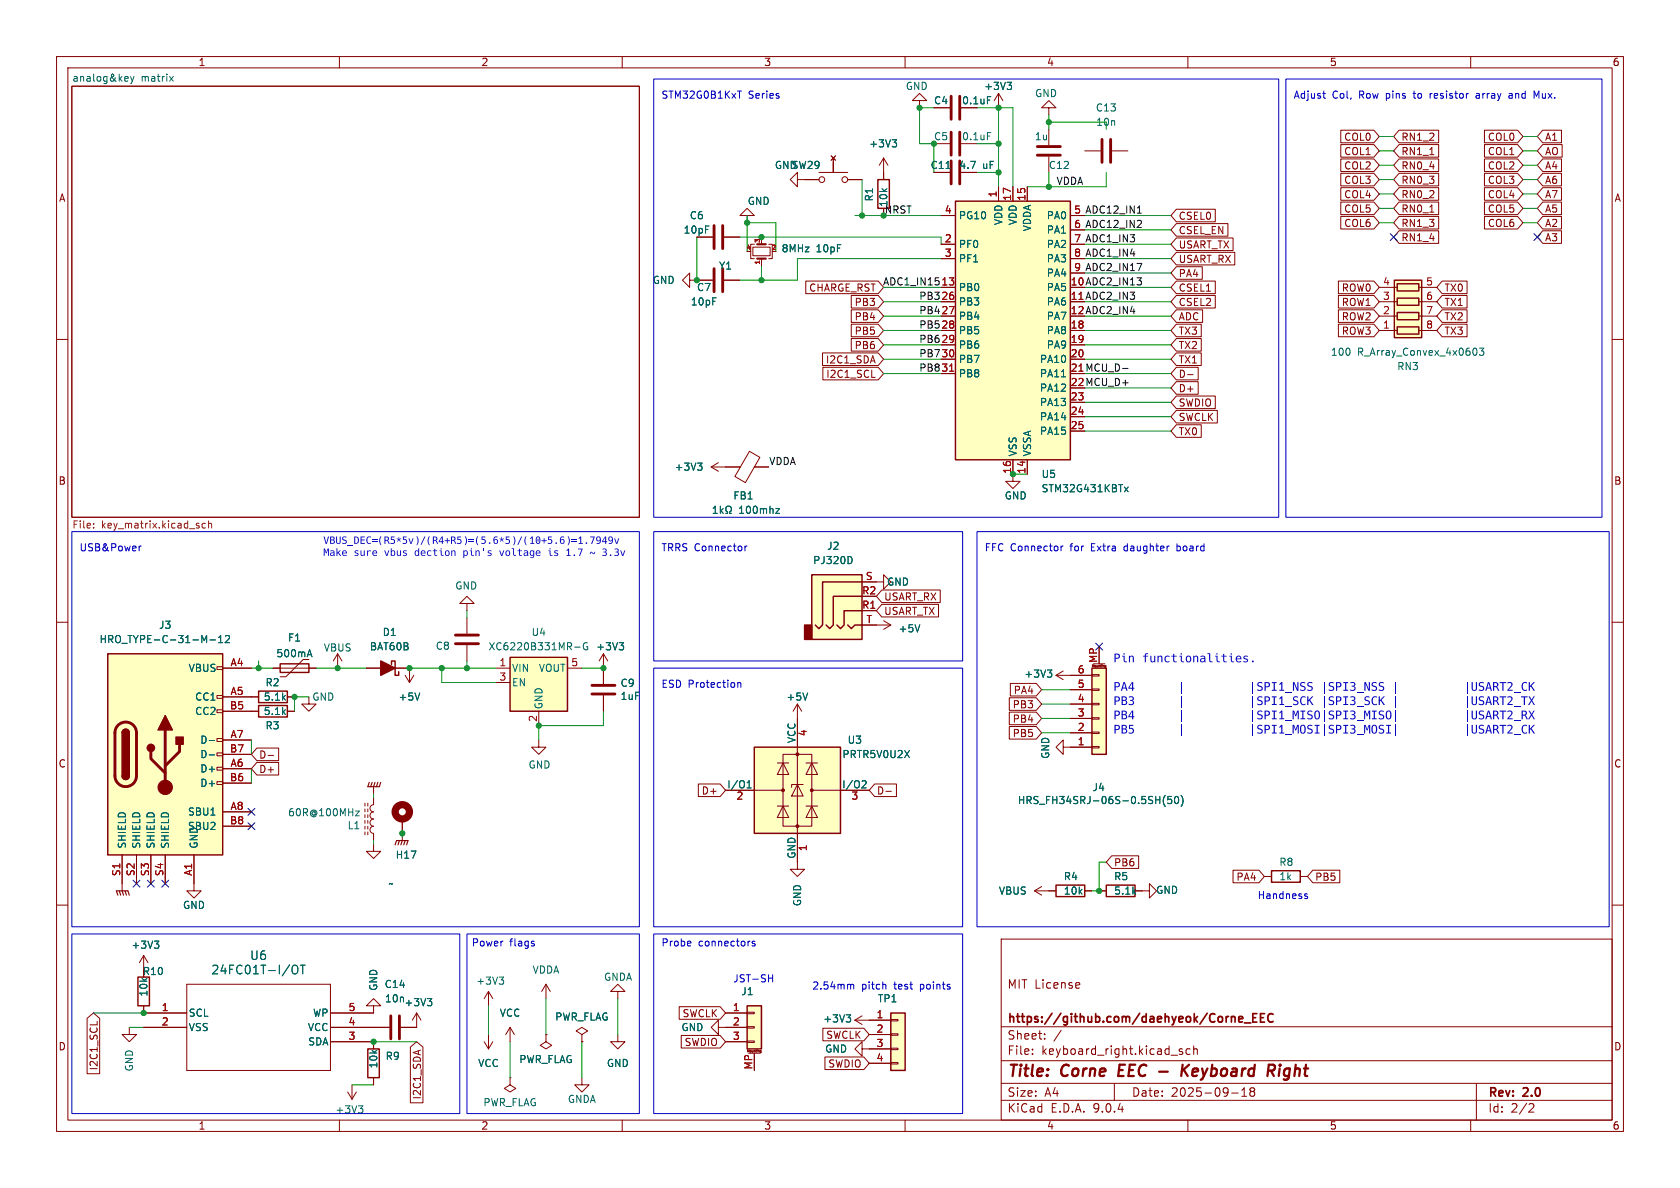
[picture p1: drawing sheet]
<svg xmlns="http://www.w3.org/2000/svg" width="297mm" height="210mm" viewBox="0 0 297 210" stroke-linecap="round" stroke-linejoin="round" font-family="sans-serif">
<defs><g id="words">
<g font-size="2.8" fill="#840000">
<text x="178" y="190.9">Title:</text>
<text x="187.7" y="190.9">Corne</text>
<text x="198.6" y="190.9">EEC</text>
<text x="211.3" y="190.9">Keyboard</text>
<text x="227.3" y="190.9">Right</text>
</g>
<g font-size="2.1" fill="#0000c2">
<text x="196.8" y="117.3">Pin</text>
<text x="201.9" y="117.3">functionalities.</text>
<text x="196.8" y="122.4">PA4</text>
<text x="196.8" y="124.9">PB3</text>
<text x="220.9" y="122.4">|SPI1_NSS</text>
<text x="220.9" y="124.9">|SPI1_SCK</text>
<text x="233.5" y="122.4">|SPI3_NSS</text>
<text x="233.5" y="124.9">|SPI3_SCK</text>
<text x="246.1" y="122.4">|</text>
<text x="246.1" y="124.9">|</text>
<text x="258.7" y="122.4">|USART2_CK</text>
<text x="258.7" y="124.9">|USART2_TX</text>
<text x="196.8" y="127.4">PB4</text>
<text x="196.8" y="129.9">PB5</text>
<text x="220.9" y="127.4">|SPI1_MISO|SPI3_MISO|</text>
<text x="220.9" y="129.9">|SPI1_MOSI|SPI3_MOSI|</text>
<text x="258.7" y="127.4">|USART2_RX</text>
<text x="258.7" y="129.9">|USART2_CK</text>
</g>
<g font-size="2.1" fill="#006464">
<text x="37.3" y="172.4">24FC01T-I/OT</text>
<text x="44.1" y="169.9">U6</text>
</g>
<g font-size="2.1" fill="#840000">
<text x="178" y="175">MIT License</text>
<text x="178" y="184">Sheet:</text>
<text x="178" y="181.2">https://github.com/daehyeok/Corne_EEC</text>
<text x="178" y="186.7">File:</text>
<text x="184.1" y="186.7">keyboard_right.kicad_sch</text>
<text x="178" y="196.9">KiCad</text>
<text x="178" y="194.1">Size:</text>
<text x="184.7" y="194.1">A4</text>
<text x="185.7" y="196.9">E.D.A.</text>
<text x="193.3" y="196.9">9.0.4</text>
<text x="200" y="194.1">Date:</text>
<text x="207" y="194.1">2025-09-18</text>
<text x="263" y="194.3">Rev:</text>
<text x="263" y="196.9">Id:</text>
<text x="267.1" y="196.9">2/2</text>
<text x="269.4" y="194.3">2.0</text>
</g>
<g font-size="1.8" fill="#840000">
<text x="35" y="11.9">1</text>
<text x="85" y="11.9">2</text>
<text x="135" y="11.9">3</text>
<text x="185" y="11.9">4</text>
<text x="235" y="11.9">5</text>
<text x="285" y="11.9">6</text>
<text x="170" y="18.6">0.1uF</text>
<text x="237.5" y="27.6">COL1</text>
<text x="237.5" y="25.1">COL0</text>
<text x="247.6" y="27.6">RN1_1</text>
<text x="247.6" y="25.1">RN1_2</text>
<text x="262.9" y="27.6">COL1</text>
<text x="262.9" y="25.1">COL0</text>
<text x="273" y="27.6">AO</text>
<text x="273" y="25.1">A1</text>
<text x="10.3" y="35.9">A</text>
<text x="164.4" y="30.1">C11</text>
<text x="237.5" y="30.2">COL2</text>
<text x="237.5" y="32.7">COL3</text>
<text x="237.5" y="35.2">COL4</text>
<text x="247.6" y="30.2">RN0_4</text>
<text x="247.6" y="32.7">RN0_3</text>
<text x="247.6" y="35.2">RN0_2</text>
<text x="262.9" y="32.7">COL3</text>
<text x="262.9" y="30.2">COL2</text>
<text x="262.9" y="35.2">COL4</text>
<text x="273" y="30.2">A4</text>
<text x="273" y="35.2">A7</text>
<text x="273" y="32.7">A6</text>
<text x="285.3" y="35.9">A</text>
<text x="156.3" y="37.8">NRST</text>
<text x="208.3" y="41.6">CSEL_EN</text>
<text x="208.3" y="39.1">CSEL0</text>
<text x="237.5" y="40.3">COL6</text>
<text x="237.5" y="37.8">COL5</text>
<text x="247.6" y="40.3">RN1_3</text>
<text x="247.6" y="37.8">RN0_1</text>
<text x="262.9" y="40.3">COL6</text>
<text x="262.9" y="37.8">COL5</text>
<text x="273" y="37.8">A5</text>
<text x="273" y="40.3">A2</text>
<text x="208.3" y="46.7">USART_RX</text>
<text x="208.3" y="44.1">USART_TX</text>
<text x="247.6" y="42.9">RN1_4</text>
<text x="273" y="42.9">A3</text>
<text x="142.9" y="51.8">CHARGE_RST</text>
<text x="189.2" y="50.5">10 ADC2_IN13</text>
<text x="208.3" y="49.2">PA4</text>
<text x="208.3" y="51.8">CSEL1</text>
<text x="237.1" y="51.8">ROW0</text>
<text x="255.3" y="51.8">TX0</text>
<text x="151" y="56.8">PB4</text>
<text x="151" y="59.4">PB5</text>
<text x="151" y="54.3">PB3</text>
<text x="189.2" y="55.6">12 ADC2_IN4</text>
<text x="208.3" y="59.4">TX3</text>
<text x="208.3" y="54.3">CSEL2</text>
<text x="208.3" y="56.8">ADC</text>
<text x="237.1" y="59.4">ROW3</text>
<text x="237.1" y="56.8">ROW2</text>
<text x="237.1" y="54.3">ROW1</text>
<text x="255.3" y="59.4">TX3</text>
<text x="255.3" y="54.3">TX1</text>
<text x="255.3" y="56.8">TX2</text>
<text x="145.9" y="64.5">I2C1_SDA</text>
<text x="151" y="61.9">PB6</text>
<text x="208.3" y="61.9">TX2</text>
<text x="208.3" y="64.5">TX1</text>
<text x="146" y="67">I2C1_SCL</text>
<text x="189.2" y="68.3">22 MCU_D+</text>
<text x="208.3" y="67">D-</text>
<text x="208.3" y="69.5">D+</text>
<text x="208.3" y="77.2">TX0</text>
<text x="208.3" y="72.1">SWDIO</text>
<text x="208.3" y="74.6">SWCLK</text>
<text x="10.3" y="85.9">B</text>
<text x="285.3" y="85.9">B</text>
<text x="156.2" y="106.4">USART_RX</text>
<text x="156.2" y="108.9">USART_TX</text>
<text x="178.9" y="125.4">PB3</text>
<text x="179.1" y="122.9">PA4</text>
<text x="178.9" y="128">PB4</text>
<text x="178.9" y="130.5">PB5</text>
<text x="10.3" y="135.9">C</text>
<text x="45.7" y="134.3">D-</text>
<text x="45.7" y="136.8">D+</text>
<text x="285.3" y="135.9">C</text>
<text x="124" y="140.7">D+</text>
<text x="154.9" y="140.7">D-</text>
<text x="196.8" y="153.4">PB6</text>
<text x="218.5" y="155.9">PA4</text>
<text x="232.4" y="155.9">PB5</text>
<text x="25.2" y="172.6">R10</text>
<text x="10.3" y="185.9">D</text>
<text x="120.6" y="180">SWCLK</text>
<text x="120.9" y="185.1">SWDIO</text>
<text x="146" y="183.8">SWCLK</text>
<text x="285.3" y="185.9">D</text>
<text x="17.5" y="189.3" transform="rotate(-90 17.5 189.3)">I2C1_SCL</text>
<text x="146.3" y="188.9">SWDIO</text>
<text x="74.6" y="194.5" transform="rotate(-90 74.6 194.5)">I2C1_SDA</text>
<text x="35" y="199.9">1</text>
<text x="85" y="199.9">2</text>
<text x="135" y="199.9">3</text>
<text x="185" y="199.9">4</text>
<text x="235" y="199.9">5</text>
<text x="285" y="199.9">6</text>
</g>
<g font-size="1.8" fill="#006464">
<text x="12.7" y="14.5">analog&amp;key</text>
<text x="24.9" y="14.5">matrix</text>
<text x="160" y="16.1">GND</text>
<text x="173.9" y="16.1">+3V3</text>
<text x="182.9" y="17.4">GND</text>
<text x="165" y="18.6">C4</text>
<text x="193.6" y="19.9">C13</text>
<text x="153.6" y="26.3">+3V3</text>
<text x="165" y="25">C5</text>
<text x="170" y="25">0.1uF</text>
<text x="182.8" y="25">1u</text>
<text x="136.9" y="30.1">GND</text>
<text x="139.9" y="30.1">SW29</text>
<text x="154.5" y="35.7" transform="rotate(-90 154.5 35.7)">R1</text>
<text x="169.5" y="30.1">4.7</text>
<text x="173.7" y="30.1">uF</text>
<text x="185.3" y="30.1">C12</text>
<text x="120.8" y="41.5">10pF</text>
<text x="121.8" y="39">C6</text>
<text x="132.1" y="36.4">GND</text>
<text x="157.1" y="36.7" transform="rotate(-90 157.1 36.7)">10k</text>
<text x="169.4" y="39">PG10</text>
<text x="177.4" y="39.9" transform="rotate(-90 177.4 39.9)">VDD</text>
<text x="179.9" y="39.9" transform="rotate(-90 179.9 39.9)">VDD</text>
<text x="182.5" y="41" transform="rotate(-90 182.5 41)">VDDA</text>
<text x="185" y="39">PA0</text>
<text x="185" y="41.5">PA1</text>
<text x="127" y="47.9">Y1</text>
<text x="138.1" y="44.8">8MHz</text>
<text x="144.3" y="44.8">10pF</text>
<text x="169.4" y="44">PF0</text>
<text x="169.4" y="46.6">PF1</text>
<text x="185" y="44">PA2</text>
<text x="185" y="46.6">PA3</text>
<text x="115.3" y="50.4">GND</text>
<text x="123.1" y="51.7">C7</text>
<text x="169.4" y="51.7">PB0</text>
<text x="185" y="49.1">PA4</text>
<text x="185" y="51.7">PA5</text>
<text x="122" y="54.2">10pF</text>
<text x="169.4" y="54.2">PB3</text>
<text x="169.4" y="56.7">PB4</text>
<text x="169.4" y="59.3">PB5</text>
<text x="185" y="54.2">PA6</text>
<text x="185" y="56.7">PA7</text>
<text x="185" y="59.3">PA8</text>
<text x="169.4" y="61.8">PB6</text>
<text x="169.4" y="64.4">PB7</text>
<text x="183.7" y="64.4">PA10</text>
<text x="185" y="61.8">PA9</text>
<text x="235.2" y="63.1">100</text>
<text x="240" y="63.1">R_Array_Convex_4x0603</text>
<text x="246.9" y="65.6">RN3</text>
<text x="169.4" y="66.9">PB8</text>
<text x="183.7" y="66.9">PA11</text>
<text x="183.7" y="69.4">PA12</text>
<text x="183.7" y="72">PA13</text>
<text x="183.7" y="74.5">PA14</text>
<text x="183.7" y="77.1">PA15</text>
<text x="119.2" y="83.4">+3V3</text>
<text x="179.9" y="80.8" transform="rotate(-90 179.9 80.8)">VSS</text>
<text x="182.5" y="80.8" transform="rotate(-90 182.5 80.8)">VSSA</text>
<text x="129.5" y="88.5">FB1</text>
<text x="177.5" y="88.5">GND</text>
<text x="184" y="87.2">STM32G431KBTx</text>
<text x="184" y="84.7">U5</text>
<text x="130.6" y="91">100mhz</text>
<text x="143.7" y="99.9">PJ320D</text>
<text x="146.1" y="97.4">J2</text>
<text x="80.4" y="104.4">GND</text>
<text x="156.7" y="103.7">GND</text>
<text x="17.5" y="113.9">HRO_TYPE-C-31-M-12</text>
<text x="28" y="111.4">J3</text>
<text x="50.8" y="113.6">F1</text>
<text x="67.6" y="112.6">D1</text>
<text x="93.9" y="112.6">U4</text>
<text x="158.8" y="112">+5V</text>
<text x="33.3" y="119">VBUS</text>
<text x="48.8" y="116.4">500mA</text>
<text x="57.1" y="115.4">VBUS</text>
<text x="65.3" y="115.2">BAT60B</text>
<text x="76.9" y="115.1">C8</text>
<text x="86.3" y="115.2">XC6220B331MR-G</text>
<text x="90.4" y="119">VIN</text>
<text x="95.2" y="119">VOUT</text>
<text x="105.3" y="115.2">+3V3</text>
<text x="181" y="120">+3V3</text>
<text x="34.4" y="124.1">CC1</text>
<text x="46.5" y="124.1">5.1k</text>
<text x="46.8" y="121.5">R2</text>
<text x="55.1" y="124.1">GND</text>
<text x="70.4" y="124.1">+5V</text>
<text x="90.4" y="121.5">EN</text>
<text x="96.1" y="125.5" transform="rotate(-90 96.1 125.5)">GND</text>
<text x="109.6" y="121.6">C9</text>
<text x="109.6" y="123.9">1uF</text>
<text x="138.9" y="124.1">+5V</text>
<text x="34.4" y="126.6">CC2</text>
<text x="35.3" y="131.7">D-</text>
<text x="46.5" y="126.6">5.1k</text>
<text x="46.8" y="129.1">R3</text>
<text x="140.7" y="131.5" transform="rotate(-90 140.7 131.5)">VCC</text>
<text x="149.8" y="131.7">U3</text>
<text x="35.3" y="134.2">D-</text>
<text x="35.3" y="136.8">D+</text>
<text x="93.3" y="136.1">GND</text>
<text x="148.8" y="134.2">PRTR5V0U2X</text>
<text x="185.7" y="134.2" transform="rotate(-90 185.7 134.2)">GND</text>
<text x="35.3" y="139.3">D+</text>
<text x="128.5" y="139.4">I/O1</text>
<text x="148.8" y="139.4">I/O2</text>
<text x="179.8" y="142.3">HRS_FH34SRJ-06S-0.5SH(50)</text>
<text x="193" y="140.1">J4</text>
<text x="33.1" y="144.4">SBU1</text>
<text x="33.1" y="146.9">SBU2</text>
<text x="50.8" y="144.5">60R@100MHz</text>
<text x="61.4" y="146.8">L1</text>
<text x="22.5" y="150.1" transform="rotate(-90 22.5 150.1)">SHIELD</text>
<text x="25" y="150.1" transform="rotate(-90 25 150.1)">SHIELD</text>
<text x="27.5" y="150.1" transform="rotate(-90 27.5 150.1)">SHIELD</text>
<text x="30.1" y="150.1" transform="rotate(-90 30.1 150.1)">SHIELD</text>
<text x="35.2" y="150.1" transform="rotate(-90 35.2 150.1)">GND</text>
<text x="69.9" y="152">H17</text>
<text x="140.7" y="151.9" transform="rotate(-90 140.7 151.9)">GND</text>
<text x="188" y="155.8">R4</text>
<text x="196.9" y="155.8">R5</text>
<text x="226.1" y="153.3">R8</text>
<text x="226.1" y="155.8">1k</text>
<text x="32.3" y="160.9">GND</text>
<text x="68.6" y="157.1">~</text>
<text x="141.8" y="160.3" transform="rotate(-90 141.8 160.3)">GND</text>
<text x="176.5" y="158.3">VBUS</text>
<text x="188" y="158.3">10k</text>
<text x="196.9" y="158.3">5.1k</text>
<text x="204.3" y="158.2">GND</text>
<text x="23.1" y="167.9">+3V3</text>
<text x="94.1" y="172.3">VDDA</text>
<text x="106.7" y="173.6">GNDA</text>
<text x="26.3" y="176.3" transform="rotate(-90 26.3 176.3)">10k</text>
<text x="33.3" y="179.9">SCL</text>
<text x="55.2" y="179.9">WP</text>
<text x="66.9" y="175.3" transform="rotate(-90 66.9 175.3)">GND</text>
<text x="67.9" y="174.9">C14</text>
<text x="68" y="177.4">10n</text>
<text x="71.4" y="178.1">+3V3</text>
<text x="84.1" y="174.3">+3V3</text>
<text x="88.3" y="179.9">VCC</text>
<text x="131" y="176.1">J1</text>
<text x="155.1" y="177.4">TP1</text>
<text x="33.3" y="182.5">VSS</text>
<text x="54.3" y="182.5">VCC</text>
<text x="54.4" y="185">SDA</text>
<text x="98.1" y="180.6">PWR_FLAG</text>
<text x="120.4" y="182.5">GND</text>
<text x="145.4" y="180.9">+3V3</text>
<text x="23.7" y="189.5" transform="rotate(-90 23.7 189.5)">GND</text>
<text x="66.9" y="189" transform="rotate(-90 66.9 189)">10k</text>
<text x="68.1" y="187.6">R9</text>
<text x="84.4" y="188.8">VCC</text>
<text x="91.7" y="188.1">PWR_FLAG</text>
<text x="107.2" y="188.8">GND</text>
<text x="145.8" y="186.3">GND</text>
<text x="59.2" y="197">+3V3</text>
<text x="85.4" y="195.8">PWR_FLAG</text>
<text x="100.3" y="195.2">GNDA</text>
</g>
<g font-size="1.8" fill="#0000c2">
<text x="116.8" y="17.5">STM32G0B1KxT</text>
<text x="132.3" y="17.5">Series</text>
<text x="228.6" y="17.5">Adjust</text>
<text x="235.5" y="17.5">Col,</text>
<text x="240.4" y="17.5">Row</text>
<text x="245.3" y="17.5">pins</text>
<text x="250.4" y="17.5">to</text>
<text x="253.4" y="17.5">resistor</text>
<text x="261.8" y="17.5">array</text>
<text x="267.8" y="17.5">and</text>
<text x="272.4" y="17.5">Mux.</text>
<text x="14" y="97.5">USB&amp;Power</text>
<text x="57.1" y="96.4">VBUS_DEC=(R5*5v)/(R4+R5)=(5.6*5)/(10+5.6)=1.7949v</text>
<text x="57.1" y="98.5">Make sure</text>
<text x="67.8" y="98.5">vbus</text>
<text x="73.2" y="98.5">dection</text>
<text x="81.7" y="98.5">pin's</text>
<text x="88.2" y="98.5">voltage</text>
<text x="96.7" y="98.5">is</text>
<text x="99.9" y="98.5">1.7</text>
<text x="104.2" y="98.5">~ 3.3v</text>
<text x="116.8" y="97.5">TRRS Connector</text>
<text x="174" y="97.5">FFC Connector</text>
<text x="189.3" y="97.5">for</text>
<text x="193.2" y="97.5">Extra</text>
<text x="199.2" y="97.5">daughter</text>
<text x="208.7" y="97.5">board</text>
<text x="116.8" y="121.7">ESD Protection</text>
<text x="222.2" y="159">Handness</text>
<text x="83.3" y="167.4">Power</text>
<text x="90.1" y="167.4">flags</text>
<text x="116.8" y="167.4">Probe</text>
<text x="123.5" y="167.4">connectors</text>
<text x="129.5" y="173.7">JST-SH</text>
<text x="143.5" y="175">2.54mm</text>
<text x="152.3" y="175">pitch</text>
<text x="158.2" y="175">test</text>
<text x="162.9" y="175">points</text>
</g>
<text font-size="1.8" fill="#009600" x="193.7" y="22.5">10n</text>
<g font-size="1.8" fill="#a90000">
<text x="176.3" y="35" transform="rotate(-90 176.3 35)">1</text>
<text x="178.8" y="35.6" transform="rotate(-90 178.8 35.6)">17</text>
<text x="181.4" y="35.6" transform="rotate(-90 181.4 35.6)">15</text>
<text x="166.9" y="37.8">4</text>
<text x="189.8" y="37.8">5</text>
<text x="189.8" y="40.4">6</text>
<text x="166.9" y="42.9">2</text>
<text x="166.9" y="45.5">3</text>
<text x="189.8" y="42.9">7</text>
<text x="189.8" y="45.5">8</text>
<text x="166.3" y="50.5">13</text>
<text x="166.3" y="53.1">26</text>
<text x="189.2" y="53.1">11 ADC2_IN3</text>
<text x="189.2" y="50.5">10</text>
<text x="189.2" y="53.1">11</text>
<text x="189.8" y="48">9</text>
<text x="244.4" y="53.1">3</text>
<text x="244.4" y="50.5">4</text>
<text x="252" y="53.1">6</text>
<text x="252" y="50.5">5</text>
<text x="166.3" y="55.6">27</text>
<text x="166.3" y="58.2">28</text>
<text x="189.2" y="58.2">18</text>
<text x="189.2" y="55.6">12</text>
<text x="244.4" y="58.2">1</text>
<text x="244.4" y="55.6">2</text>
<text x="252" y="58.2">8</text>
<text x="252" y="55.6">7</text>
<text x="166.3" y="60.7">29</text>
<text x="166.3" y="63.2">30</text>
<text x="166.3" y="65.8">31</text>
<text x="189.2" y="60.7">19</text>
<text x="189.2" y="63.2">20</text>
<text x="189.2" y="65.8">21 MCU_D-</text>
<text x="189.2" y="65.8">21</text>
<text x="189.2" y="70.9">23</text>
<text x="189.2" y="68.3">22</text>
<text x="189.2" y="73.4">24</text>
<text x="189.2" y="75.9">25</text>
<text x="178.8" y="83.9" transform="rotate(-90 178.8 83.9)">16</text>
<text x="181.4" y="83.9" transform="rotate(-90 181.4 83.9)">14</text>
<text x="152.3" y="105.2">R2</text>
<text x="152.3" y="107.7">R1</text>
<text x="153" y="102.6">S</text>
<text x="153.1" y="110.2">T</text>
<text x="40.7" y="117.9">A4</text>
<text x="88.2" y="117.9">1</text>
<text x="100.9" y="117.9">5</text>
<text x="190.4" y="119.1">6</text>
<text x="194.1" y="117.3" transform="rotate(-90 194.1 117.3)">MP</text>
<text x="40.6" y="125.5">B5</text>
<text x="40.7" y="122.9">A5</text>
<text x="88.2" y="120.4">3</text>
<text x="190.4" y="124.2">4</text>
<text x="190.4" y="121.7">5</text>
<text x="40.7" y="130.6">A7</text>
<text x="95" y="127.7" transform="rotate(-90 95 127.7)">2</text>
<text x="143" y="130.2" transform="rotate(-90 143 130.2)">4</text>
<text x="190.4" y="131.8">1</text>
<text x="190.4" y="129.3">2</text>
<text x="190.4" y="126.7">3</text>
<text x="40.6" y="133.1">B7</text>
<text x="40.7" y="135.6">A6</text>
<text x="40.6" y="138.2">B6</text>
<text x="40.7" y="143.3">A8</text>
<text x="130.1" y="141.7">2</text>
<text x="150.4" y="141.7">3</text>
<text x="40.6" y="145.8">B8</text>
<text x="21.3" y="155" transform="rotate(-90 21.3 155)">S1</text>
<text x="23.9" y="155" transform="rotate(-90 23.9 155)">S2</text>
<text x="26.4" y="155" transform="rotate(-90 26.4 155)">S3</text>
<text x="29" y="155" transform="rotate(-90 29 155)">S4</text>
<text x="34" y="154.9" transform="rotate(-90 34 154.9)">A1</text>
<text x="143" y="150.6" transform="rotate(-90 143 150.6)">1</text>
<text x="28.5" y="178.8">1</text>
<text x="61.5" y="178.8">5</text>
<text x="129.5" y="178.8">1</text>
<text x="28.5" y="181.4">2</text>
<text x="61.5" y="181.4">4</text>
<text x="61.5" y="183.9">3</text>
<text x="129.5" y="181.4">2</text>
<text x="129.5" y="183.9">3</text>
<text x="154.9" y="180.1">1</text>
<text x="154.9" y="182.6">2</text>
<text x="154.9" y="185.2">3</text>
<text x="133.1" y="189.2" transform="rotate(-90 133.1 189.2)">MP</text>
<text x="154.9" y="187.7">4</text>
</g>
<g font-size="1.8" fill="#0f0f0f">
<text x="186.7" y="32.8">VDDA</text>
<text x="189.8" y="37.8">5 ADC12_IN1</text>
<text x="189.8" y="40.4">6 ADC12_IN2</text>
<text x="189.8" y="42.9">7 ADC1_IN3</text>
<text x="189.8" y="45.5">8 ADC1_IN4</text>
<text x="156" y="50.5">ADC1_IN15</text>
<text x="162.4" y="53.1">PB3</text>
<text x="189.8" y="48">9 ADC2_IN17</text>
<text x="162.4" y="58.2">PB5</text>
<text x="162.4" y="55.6">PB4</text>
<text x="162.4" y="65.8">PB8</text>
<text x="162.4" y="60.7">PB6</text>
<text x="162.4" y="63.2">PB7</text>
<text x="135.9" y="82.3">VDDA</text>
</g>
<g font-size="1.8" fill="#725600">
<text x="12.7" y="93.8">File:</text>
<text x="17.9" y="93.8">key_matrix.kicad_sch</text>
</g>
<g font-size="1.1" fill="#a90000">
<text x="131.9" y="44.2">4</text>
<text x="134.4" y="46.9" transform="rotate(-90 134.4 46.9)">1</text>
<text x="134.4" y="43.1" transform="rotate(-90 134.4 43.1)">3</text>
<text x="136.3" y="44.2">2</text>
</g>
<g font-size=".5" fill="#840000">
<text x="192.8" y="118.1">Mounting</text>
<text x="131.9" y="186.2">Mounting</text>
</g>
</g></defs>
<g fill="none" stroke="#840000" stroke-width=".18">
<path d="M10 10h277v190h-277zM12 12h273v186h-273zM12.7 15.2h100.3v76.2h-100.3zM60 10v2M110 10v2M160 10v2M210 10v2M260 10v2M133.1 43.7h3v1.5h-3zM133.3 43.2h-.6v2.5h.6M134.6 41.9v1.3M134.6 45.7v1.3"/>
<path d="M135.9 43.2h.6v2.5h-.6M10 60h2M285 60h2M10 110h2M285 110h2M21.6 156.2v1.3M34.3 156.2v1.3h1.3l-1.3 1.3-1.3-1.3h1.3M64.5 142v.5M64.5 143v.5M64.5 144v.5M64.5 145v.5M64.5 146.1v.5"/>
<path d="M64.5 147.1v.5M65 142v.5M65 143v.5M65 144v.5M65 145v.5M65 146.1v.5M65 147.1v.5M66 142.2a.64 .64 0 0 0-.6 .7 .64 .64 0 0 0 .6 .6 .64 .64 0 0 0-.6 .7 .64 .64 0 0 0 .6 .6 .64 .64 0 0 0-.6 .6 .64 .64 0 0 0 .6 .7 .63 .63 0 0 0-.6 .6 .63 .63 0 0 0 .6 .6v1.3M66 141v1.2M71.1 144.8v3.8M10 160h2M25.4 168.9v2.6"/>
<path d="M25.4 177.8v1.3h7.6M25.4 168.9l-.8 1.3M25.4 168.9l.8 1.3M33 174h25.4v15.2h-25.4zM66 177.8h-1.2l1.2-1.3 1.3 1.3h-1.3v1.3h-7.6M73.7 179.1v2.5h-2.8M73.7 179.1l-.8 1.2M73.7 179.1l.7 1.2M177 166h108v32h-108zM190.7 173.7l.2 .4-.7 .1M190.8 174.6l-.1 .1M285 160h2"/>
<path d="M22.9 181.6v1.3h-1.3l1.3 1.3 1.2-1.3h-1.2M25.4 181.6h7.6M58.4 184.2h7.6v1.2M58.4 181.6h10.4M60 198v2M61.5 193l.7 1.3M62.2 191.8v2.5M63 193l-.8 1.3M66 190.5v1.3M110 198v2M160 198v2M177 194.5h108"/>
<path d="M177 191.5h108M177 187.5h108M177 181.5h108M182.5 186.3v.1M182.5 185.5v.1M184.7 183.6v.1M184.7 182.8v.1M187.6 182.1l-1.3 2M197 191.5v3M209 185.5l-.3-.1-.2 .2v.2l.5 .2v.3h-.5M210 198v2M210.4 185.5l-.4-.1-.3 .3v.4l.1 .2h.6"/>
<path d="M211 185.5l.2-.1 .4 .1 .1 .9M211 184.9v1.5M217.7 193.2h1.2M219.5 193.8h.9M219.5 192.7l.5-.4v1.5M221 192.4v.3l.2 .2M221.2 192.9l-.2 .3v.5l.2 .1 .5-.1 .1-.2-.1-.4-.2-.2M221.2 192.9h.3M221.7 192.4l.1 .3-.3 .2M260 198v2M261 191.5v6.5M270.5 195.1l.5 .1 .2 .3-1 1.1h1"/>
</g>
<path d="M197.9 188.2l-.2 2h.9M204.9 189.4h1.5M209.1 188.2l-.3 2M209.3 189.1l.7 1.1M210.2 188.2l-1.3 1.2M225.3 188.4l.1 .5M226.2 188.9l-.1 1.3M226.3 188.2v.2M226.3 188.2l-.1 .1 .1 .1M226.3 188.2l.1 .1-.1 .1" fill="none" stroke="#840000" stroke-width=".4"/>
<path d="M219.1 179.8l.4-.1 .2 .3-.7 .2M221.5 179.9h.5M222.2 179.2h-.7v1.5h.7M222.8 179.9h.5M223.6 179.2h-.8v1.5h.8M225.1 179.3a.6 .6 0 0 0-.8 0 .6 .6 0 0 0-.2 .7 .56 .56 0 0 0 .3 .6 .56 .56 0 0 0 .7-.1M219.1 180.6h.5M220 180.8h1.1" fill="none" stroke="#840000" stroke-width=".3"/>
<g fill="none" stroke="#006464" stroke-width=".18">
<path d="M22.5 13.5l.2 .3-.6 .1M22.6 14.3l-.1 .1M23.1 13.5l.3 .9M23.4 14.4l-.3 .4M23.7 13.5l-.3 .9M30 13.5l.6 .9M30.6 13.5l-.6 .9M62.8 143.4h.7l-.7 .8h.7M27.3 166.4h.8l-.4 .4M27.8 166.8l.3 .3v.3l-.3 .2M51.6 171.1a.51 .51 0 0 1 .5-.5 .51 .51 0 0 1 .6 .5v.5a.51 .51 0 0 1-.6 .6 .51 .51 0 0 1-.5-.6M53.1 170.6h.9"/>
<path d="M53.5 170.6v1.5M75.6 176.5h.7l-.4 .5M76.1 177l.2 .3v.3l-.2 .2M63.4 195.5h.7l-.4 .5M63.9 196l.2 .2v.3l-.2 .2"/>
</g>
<path d="M16.5 93.2v.1M16.5 92.6v.1M36.3 92.6l-.3-.1-.3 .2 .1 .6h.5M36.9 92.6l.2-.1 .3 .1v.7M36.9 92.1v1.2" fill="none" stroke="#725600" stroke-width=".18"/>
<path d="M133.9 45.7h1.5M133.9 43.2h1.5" fill="none" stroke="#840000" stroke-width=".38"/>
<path d="M20.8 158.2l-.2-.7h2l.3 .7M21.1 157.5l.2 .7M21.6 157.5l.2 .7M22.1 157.5l.3 .7M69.8 149.4l.3-.8h2l-.2 .8M70.6 148.6l-.2 .8M71.1 148.6l-.2 .8M71.6 148.6l-.2 .8" fill="none" stroke="#840000" stroke-width=".2"/>
<circle cx="71.1" cy="143.5" r="1.27" fill="none" stroke="#840000" stroke-width="1.3"/>
<path d="M69.1 179.6v4M70.6 179.6v4" fill="none" stroke="#840000" stroke-width=".51"/>
<path d="M24.4 172.7h2v5.1h-2zM65 185.4h2.1v5.1h-2.1z" fill="none" stroke="#840000" stroke-width=".25"/>
<path d="M132.1 177.8h2.5v7.6h-2.5z" fill="#ffffc2"/>
<path d="M132.1 177.8h2.5v7.6h-2.5z" fill="none" stroke="#840000" stroke-width=".25"/>
<g fill="none" stroke="#840000" stroke-width=".18">
<path d="M165.1 25.4h2.8M169.9 30.5h2.8M179.1 83.8v1.3h1.2l-1.2 1.3-1.3-1.3h1.3M128.3 179.1h3.8M132.1 178.9h1.2v.3h-1.2zM128.3 181.6h3.8M128.3 184.2h3.8M132.1 181.5h1.2v.2h-1.2zM132.1 184h1.2v.3h-1.2zM132.2 186v-.4l.1 .3 .1-.3v.4M132.3 186.2h2.1M133.3 186.2v3"/>
<path d="M133.6 185.6v.3M133.8 185.6h.1M134.5 186l-.1-.1v-.2h.1v.3l-.1 .1"/>
</g>
<path d="M168.1 23.4v4M168.1 28.4v4.1M169.7 23.4v4M169.7 28.4v4.1" fill="none" stroke="#840000" stroke-width=".51"/>
<path d="M167.2 29.8h.8M174.6 23.4h.6" fill="none" stroke="#006464" stroke-width=".18"/>
<path d="M168.9 35.6h20.3v45.7h-20.3z" fill="#ffffc2"/>
<path d="M168.9 35.6h20.3v45.7h-20.3z" fill="none" stroke="#840000" stroke-width=".25"/>
<g fill="none" stroke="#840000" stroke-width=".18">
<path d="M176.5 16.5v2.6M176.5 16.5l-.7 1.3M176.5 16.5l.8 1.3M166.4 38.1h2.5M176.5 33v2.6M179.1 33v2.6M181.6 33v2.6M189.2 38.1h2.6M166.4 43.2h2.5M166.4 45.7h2.5M166.4 50.8h2.5M166.4 53.3h2.5"/>
<path d="M166.4 55.9h2.5M166.4 58.4h2.5M189.2 43.2h2.6M189.2 45.7h2.6M189.2 58.4h2.6M189.2 40.6h2.6M189.2 48.3h2.6M166.4 61h2.5M166.4 63.5h2.5M166.4 66h2.5M189.2 61h2.6M189.2 63.5h2.6"/>
<path d="M189.2 71.1h2.6M189.2 73.7h2.6M189.2 76.2h2.6M179.1 81.3v2.5M181.6 81.3v2.5M152.4 185.4v1.3l-1.3-1.3 1.3-1.2v1.2h1.3"/>
</g>
<path d="M167.9 65.6h.7" fill="none" stroke="#a90000" stroke-width=".18"/>
<path d="M178 14.5h.8l-.4 .5M178.6 15l.2 .3v.3l-.2 .2M187.7 66.6h.7M198.8 86.1l.6 .8M199.4 86.1l-.6 .8" fill="none" stroke="#006464" stroke-width=".18"/>
<path d="M157.5 179.1h2.5v10.1h-2.5z" fill="#ffffc2"/>
<path d="M157.5 179.1h2.5v10.1h-2.5z" fill="none" stroke="#840000" stroke-width=".25"/>
<g fill="none" stroke="#840000" stroke-width=".18">
<path d="M165.1 19.1h2.8M82.5 109.2v2.8M82.5 114v2.8M106.7 115.6v5.3M106.7 115.6l-.8 1.2M106.7 115.6l.7 1.2M106.7 122.9v2.8M141 124.5l-.8 1.2M141 124.5l.7 1.2M141 124.5v2.5M96.5 174l-.7 1.3M96.5 174l.8 1.3"/>
<path d="M96.5 174v2.5M109.2 175.3h1.3l-1.3-1.3-1.3 1.3h1.3v1.2M90.2 190.5v1.3l1 .6-1 .6-1-.6 1-.6M90.2 190.5h.1M102.9 182.9l1-.7-1-.6-1 .6 1 .7v1.3M102.9 184.2h.1M109.2 182.9v1.3h1.3l-1.3 1.2-1.3-1.2h1.3M127 181.6v1.3l-1.3-1.3 1.3-1.3v1.3h1.3M153.7 180.3h3.8M153.7 182.9h3.8M153.7 185.4h3.8M153.7 188h3.8"/>
<path d="M157.5 180.2h1.2v.3h-1.2zM157.5 182.8h1.2v.2h-1.2zM157.5 185.3h1.2v.2h-1.2zM157.5 187.8h1.2v.3h-1.2z"/>
</g>
<path d="M168.1 17v4.1M169.7 17v4.1M80.5 113.8h4.1M80.5 112.3h4.1M104.6 121.2h4.1M104.6 122.7h4.1" fill="none" stroke="#840000" stroke-width=".51"/>
<path d="M174.6 17.1h.6M109.5 113.6h.7l-.4 .5M110 114.1l.2 .2v.3l-.2 .3M142.8 122.5l-.4 1.3" fill="none" stroke="#006464" stroke-width=".18"/>
<path d="M133.3 132.1h15.3v15.2h-15.3z" fill="#ffffc2"/>
<path d="M133.3 132.1h15.3v15.2h-15.3z" fill="none" stroke="#840000" stroke-width=".25"/>
<g fill="none" stroke="#840000" stroke-width=".18">
<path d="M128.3 139.7h10.1M137.4 134.9h2M138.4 133.4h5.1v12.7h-5.1zM138.4 134.9l1 2h-2zM141 138.7l1 2h-2zM141 127v25.4M142 138.7h-2v.5M142.5 134.9h2M143.5 134.9l1 2h-2zM143.5 139.7h10.2M137.4 142.5h2M138.4 142.5l1 2h-2z"/>
<path d="M142.5 142.5h2M143.5 142.5l1 2h-2z"/>
</g>
<g fill="#840000" stroke="#840000" stroke-width=".18">
<circle cx="138.4" cy="139.7" r=".25"/>
<circle cx="141" cy="133.3" r=".25"/>
<circle cx="141" cy="146" r=".25"/>
<circle cx="143.5" cy="139.7" r=".25"/>
</g>
<path d="M132.1 139.3h.7M132.1 138.4l.3-.4v1.3M152.6 138l.4 .1 .1 .3-.8 .9h.8" fill="none" stroke="#006464" stroke-width=".18"/>
<path d="M246.5 49.5h4.8v10.2h-4.8z" fill="#ffffc2"/>
<path d="M246.5 49.5h4.8v10.2h-4.8zM247 57.8h3.8v1.3h-3.8zM247 55.2h3.8v1.3h-3.8zM247 52.7h3.8v1.3h-3.8zM247 50.2h3.8v1.2h-3.8z" fill="none" stroke="#840000" stroke-width=".25"/>
<path d="M243.8 58.4h3.2M243.8 55.9h3.2M243.8 53.3h3.2M243.8 50.8h3.2M250.8 58.4h3.2M250.8 55.9h3.2M250.8 53.3h3.2M250.8 50.8h3.2M141 152.4v1.3h-1.3l1.3 1.2 1.2-1.2h-1.2" fill="none" stroke="#840000" stroke-width=".18"/>
<path d="M260.7 61.5a.68 .68 0 0 1 .4 .7 .68 .68 0 0 1-.4 .6M261.5 61.5h.8l-.4 .5 .4 .1v.6l-.2 .1-.6-.1" fill="none" stroke="#006464" stroke-width=".18"/>
<path d="M90.2 116.2h10.1v9.5h-10.1z" fill="#ffffc2"/>
<path d="M90.2 116.2h10.1v9.5h-10.1z" fill="none" stroke="#840000" stroke-width=".25"/>
<path d="M87.6 118.1h2.6M100.3 118.1h2.6M54.6 123.2v1.3h1.3l-1.3 1.2-1.3-1.2h1.3M87.6 120.7h2.6M95.2 130.8v1.3h1.3l-1.3 1.3-1.2-1.3h1.2M95.2 125.7v2.6" fill="none" stroke="#840000" stroke-width=".18"/>
<path d="M101.6 114.4h1M103.8 113.7a.59 .59 0 0 0-.7 .5 .59 .59 0 0 0 .7 .6l.1-.5h-.2" fill="none" stroke="#006464" stroke-width=".18"/>
<path d="M19 115.6h20.4v35.5h-20.4z" fill="#ffffc2"/>
<g fill="none" stroke="#840000" stroke-width=".18">
<path d="M38.4 117.9h1v.5h-1zM39.4 118.1h5M48.3 118.1h7.6M54.6 116.6h-1l-3.1 3h-1M59.7 115.6l-.8 1.2M59.7 115.6l.8 1.2M59.7 115.6v2.5M64.8 118.1h7.6v2.6M71.6 119.4l.8 1.3M73.2 119.4l-.8 1.3M82.5 106.7h1.3l-1.3-1.3-1.2 1.3h1.2v1.3M154.9 102.9h1.3v-1.3l1.3 1.3-1.3 1.2v-1.2"/>
<path d="M154.9 110.5h2.6M156.2 109.7l1.3 .8M157.5 110.5l-1.3 .8M38.4 122.9h1v.5h-1zM38.4 125.5h1v.5h-1zM38.4 130.6h1v.5h-1zM38.4 133.1h1v.5h-1zM38.4 135.6h1v.5h-1zM38.4 138.2h1v.5h-1zM39.4 123.2h6.3M39.4 125.7h6.3M39.4 130.8h5"/>
<path d="M39.4 133.4h5M39.4 135.9h5M39.4 138.4h5M50.8 123.2h1.3M50.8 125.7h1.3M66 139.1v1.2M21.6 151.1v5.1M24.1 151.1v5.1M26.7 151.1v5.1M29.2 151.1v5.1M34.3 151.1v5.1M39.4 143.5h5"/>
<path d="M39.4 146.1h5M86.4 175.3l.7 1.2M86.4 175.3v2.5M86.4 175.3l-.8 1.2M152.4 179.6l-1.3 .7M85.6 184.2l.8 1.2M86.4 182.9v2.5M87.1 184.2l-.7 1.2M90.2 181.6l-.8 1.3M90.2 181.6l.7 1.3M90.2 181.6v2.6M96.5 182.9v1.3l1 .6-1 .6-1-.6 1-.6"/>
<path d="M96.5 182.9h.1M102.9 190.5v1.3h1.2l-1.2 1.2-1.3-1.2h1.3M151.1 180.3l1.3 .8M151.1 180.3h2.6"/>
</g>
<path d="M19 115.6h20.4v35.5h-20.4zM49.5 117.3h5.1v1.6h-5.1zM69.2 117.5v-.7h.6v2.6h.7v-.7M21.6 129.5a.64 .64 0 0 1 .6-.6 .64 .64 0 0 1 .7 .6M21.6 137.2a.64 .64 0 0 0 .6 .6 .64 .64 0 0 0 .7-.6M45.7 124.7h5.1v2h-5.1zM45.7 122.2h5.1v2h-5.1z" fill="none" stroke="#840000" stroke-width=".25"/>
<path d="M20.9 128.2a1.9 1.9 0 0 1 2-.4 1.9 1.9 0 0 1 1.2 1.7v7.7a1.91 1.91 0 0 1-1.9 1.9 1.91 1.91 0 0 1-1.9-1.9v-7.8l.2-.6zM26.7 132.8v1.3l2.5 2.6M29.2 129v10.2M31.7 131.6v1.2l-2.5 2.6" fill="none" stroke="#840000" stroke-width=".51"/>
<g fill="#840000" stroke="#840000" stroke-width=".25">
<path d="M21.6 129.5h1.3v7.7h-1.3z"/>
<path d="M21.8 129.1a.64 .64 0 0 1 .7-.1 .64 .64 0 0 1 .4 .5h-1.3z"/>
<path d="M21.6 137.2h1.3a.64 .64 0 0 1-.7 .6 .64 .64 0 0 1-.6-.6z"/>
<path d="M29.2 126.5l1.3 2.5h-2.6z"/>
<path d="M31.1 130.3h1.3v1.3h-1.3z"/>
<path d="M67.3 116.8l2.5 1.3-2.5 1.3z"/>
<circle cx="26.7" cy="132.2" r=".63"/>
</g>
<circle cx="29.2" cy="139.2" r="1.27" fill="#840000" stroke="#840000" stroke-width=".18"/>
<g fill="none" stroke="#006464" stroke-width=".18">
<path d="M37.1 113.1h1M38.6 113.6h.8M38.6 112.7l.4-.4v1.3M39.9 112.5l.4-.2 .3 .4-.8 .9h.8M54.4 115.7h.6M54.7 114.8l.5 1.3M162.6 110.4l-.4 1.3M37 130.9h1M37 133.4h1M74.2 122.5l-.4 1.3M88.3 172.7h.7l-.4 .5M88.8 173.2l.2 .2v.3l-.2 .3"/>
<path d="M149.6 179.4h.8l-.4 .5M150.1 179.9l.3 .2v.3l-.3 .3"/>
</g>
<path d="M65.3 138.3l-.3 .8h2.1l.2-.8M65.8 138.3l-.3 .8M66.3 138.3l-.3 .8M66.8 138.3l-.3 .8" fill="none" stroke="#840000" stroke-width=".2"/>
<path d="M143.5 101.6h8.9v11.4h-8.9z" fill="#ffffc2"/>
<path d="M142.2 110.5h1.3v2.5h-1.3z" fill="#840000" stroke="#840000" stroke-width=".25"/>
<path d="M155.2 31.8h2v5h-2zM143.5 101.6h8.9v11.4h-8.9zM149.9 110.5l.6 .6 .6-.6h1.3M152.4 102.9h-7v7.6l-.6 .6-.7-.6M152.4 108h-3.2v2.5l-.6 .6-.6-.6M152.4 105.4h-5.1v5.1l-.6 .6-.7-.6M186.7 156.5h5.1v2h-5.1zM224.8 153.9h5.1v2.1h-5.1z" fill="none" stroke="#840000" stroke-width=".25"/>
<g fill="none" stroke="#840000" stroke-width=".18">
<path d="M162.6 17.8h1.2l-1.2-1.3-1.3 1.3h1.3v1.3M132.1 38.1h1.2l-1.2-1.3-1.3 1.3h1.3v1.3M141 31.8v-1.3l-1.3 1.3 1.3 1.2v-1.2h3.8M144.8 30.5h5.1M146.9 27.6l.8 .7M147.3 27.9v2.6M147.7 27.6l-.8 .7M149.9 31.8h2.5M156.2 27.9v3.9M156.2 27.9l-.8 1.3M156.2 27.9l.8 1.3M191.8 26.7h2.8"/>
<path d="M196.6 26.7h2.8M121.9 49.5v-1.2l-1.3 1.2 1.3 1.3v-1.3h4.1M123.2 41.9h2.8M128 41.9h2.8M128 49.5h2.8M132.5 79.8l1.8 1-2.5 4.5-1.9-1.1zM125.7 82.6h5.2M125.7 82.6l1.3 .7M127 81.8l-1.3 .8M133.3 82.6h2.6M152.4 102.9h2.5M152.4 108h2.5"/>
<path d="M152.4 110.5h2.5M188 132.1v-1.3l-1.3 1.3 1.3 1.3v-1.3h1.2M182.9 157.5h3.8M182.9 157.5l1.2 .7M184.1 156.7l-1.2 .8M191.8 157.5h1.2M201.9 157.5h1.3v-1.3l1.3 1.3-1.3 1.3v-1.3M223.5 154.9h1.3M229.9 154.9h1.2"/>
<circle cx="145.3" cy="31.8" r=".51"/>
<circle cx="149.4" cy="31.8" r=".51"/>
</g>
<path d="M157.7 24.7h.8l-.4 .5M158.3 25.2l.2 .2v.3l-.2 .3M123.3 81.9h.8l-.4 .4M123.9 82.3l.2 .3v.3l-.2 .2M126.1 90.7h.7M126.1 89.8l.3-.3v1.2M127.4 89.5v1.2M127.5 90.3l.3 .4M127.8 89.9l-.4 .5M128.3 90.7h.3v-.2a.54 .54 0 0 1-.2-.7 .54 .54 0 0 1 .7-.3 .58 .58 0 0 1-.1 1v.2h.3M137.1 89.9h.7l-.7 .8h.7M150.4 98.4l.2 .5-.2 .7" fill="none" stroke="#006464" stroke-width=".18"/>
<path d="M126.2 39.9v4M127.8 39.9v4M194.8 24.6v4.1M196.3 24.6v4.1M126.2 47.5v4.1M127.8 47.5v4.1" fill="none" stroke="#840000" stroke-width=".51"/>
<path d="M193 118.1h2.6v15.3h-2.6z" fill="#ffffc2"/>
<path d="M193 118.1h2.6v15.3h-2.6zM195.6 156.5h5.1v2h-5.1z" fill="none" stroke="#840000" stroke-width=".25"/>
<g fill="none" stroke="#840000" stroke-width=".18">
<path d="M185.4 19.1h1.3l-1.3-1.3-1.3 1.3h1.3v1.2M185.4 22.9v2.8M185.4 27.7v2.8M208 39.5h9.1v2.3h-9.1l-1-1.2zM208 37h6.8v2.2h-6.8l-1-1.1zM237 28.1h5.9l.9 1.1-.9 1.1h-5.9zM237 30.6h5.9l.9 1.2-.9 1.1h-5.9zM237 25.6h5.9l.9 1.1-.9 1.1h-5.9zM237 23h5.9l.9 1.1-.9 1.1h-5.9zM237 33.2h5.9l.9 1.1-.9 1.1h-5.9zM237 38.3h5.9l.9 1.1-.9 1.1h-5.9zM237 35.7h5.9l.9 1.1-.9 1.1h-5.9z"/>
<path d="M247.3 28.1h7v2.2h-7l-.9-1.1zM247.3 38.3h7v2.2h-7l-.9-1.1zM247.3 35.7h7v2.2h-7l-.9-1.1zM247.3 30.6h7v2.3h-7l-.9-1.1zM247.3 33.2h7v2.2h-7l-.9-1.1zM247.3 25.6h7v2.2h-7l-.9-1.1zM247.3 23h7v2.2h-7l-.9-1.1zM252.8 37.5h.7M252.8 27.3h.7M262.4 30.6h5.9l.9 1.2-.9 1.1h-5.9zM262.4 25.6h5.9l.9 1.1-.9 1.1h-5.9zM262.4 28.1h5.9l.9 1.1-.9 1.1h-5.9z"/>
<path d="M262.4 23h5.9l.9 1.1-.9 1.1h-5.9zM262.4 33.2h5.9l.9 1.1-.9 1.1h-5.9zM262.4 38.3h5.9l.9 1.1-.9 1.1h-5.9zM262.4 35.7h5.9l.9 1.1-.9 1.1h-5.9zM272.7 25.6h3.5v2.2h-3.5l-.9-1.1zM272.7 28.1h3.3v2.2h-3.3l-.9-1.1zM272.7 23h3.3v2.2h-3.3l-.9-1.1zM272.7 33.2h3.3v2.2h-3.3l-.9-1.1zM272.7 30.6h3.3v2.3h-3.3l-.9-1.1zM272.7 35.7h3.3v2.2h-3.3l-.9-1.1zM272.7 38.3h3.3v2.2h-3.3l-.9-1.1zM142.4 49.7h12.9l.9 1.1-.9 1.1h-12.9z"/>
<path d="M150.5 54.8h4.8l.9 1.1-.9 1.1h-4.8zM150.5 59.8h4.8l.9 1.2-.9 1.1h-4.8zM150.5 57.3h4.8l.9 1.1-.9 1.1h-4.8zM150.5 52.2h4.8l.9 1.1-.9 1.2h-4.8zM208 59.8h4.4v2.3h-4.4l-1-1.1zM208 57.3h4.4v2.2h-4.4l-1-1.1zM208 52.2h6.8v2.3h-6.8l-1-1.2zM208 47.1h4.5v2.3h-4.5l-1-1.1zM208 44.6h10.3v2.2h-10.3l-1-1.1zM208 54.8h4.6v2.2h-4.6l-1-1.1zM208 49.7h6.8v2.2h-6.8l-1-1.1zM208 42.1h10v2.2h-10l-1-1.1z"/>
<path d="M236.6 49.7h6.3l.9 1.1-.9 1.1h-6.3zM236.6 57.3h6.3l.9 1.1-.9 1.1h-6.3zM236.6 54.8h6.3l.9 1.1-.9 1.1h-6.3zM236.6 52.2h6.3l.9 1.1-.9 1.2h-6.3zM247.3 40.8h7v2.2h-7l-.9-1.1zM255 49.7h4.4v2.2h-4.4l-1-1.1zM255 57.3h4.4v2.2h-4.4l-1-1.1zM255 52.2h4.4v2.3h-4.4l-1-1.2zM255 54.8h4.4v2.2h-4.4l-1-1.1zM272.7 40.8h3.3v2.2h-3.3l-.9-1.1zM145.4 62.4h9.9l.9 1.1-.9 1.1h-9.9zM145.5 64.9h9.8l.9 1.1-.9 1.2h-9.8z"/>
<path d="M154.1 66.7h.6M208 64.9h3.8v2.3h-3.8l-1-1.2zM208 75.1h4.4v2.2h-4.4l-1-1.1zM208 62.4h4.4v2.2h-4.4l-1-1.1zM208 67.5h3.8v2.2h-3.8l-1-1.1zM208 70h6.8v2.2h-6.8l-1-1.1zM208 72.5h7.2v2.3h-7.2l-1-1.1zM210 66.2h.9M155.9 104.3h10.3v2.2h-10.3l-1-1.1zM155.9 106.8h10v2.3h-10l-1-1.1zM186.7 119.4h6.3M186.7 119.4l1.3 .7"/>
<path d="M188 118.6l-1.3 .8M193 119.3h1.3v.2h-1.3zM193.1 117.9v-.4l.1 .3 .2-.3v.4M193.3 117.3h2M194.3 114.3v3M194.6 117.5v.3M194.8 117.5h.1M195.3 118h.1M195.3 117.9h.1M195.4 117.9h.1M195.5 118h-.1M195.5 117.6l-.2 .1v.2"/>
<path d="M195.5 117.6v.1M195.5 118h.1M195.5 117.6v.4M45.4 132.2h3.9v2.3h-3.9l-1-1.1zM45.4 134.8h3.9v2.2h-3.9l-1-1.1zM47.4 133.5h1M123.5 138.6h3.8l1 1.1-1 1.1h-3.8zM154.6 138.6h3.9v2.2h-3.9l-.9-1.1zM156.6 139.9h1M178.4 125.9h4.8l.9 1.1-.9 1.1h-4.8zM178.4 123.3h4.8l.9 1.2-.9 1.1h-4.8zM178.4 128.4h4.8l.9 1.1-.9 1.2h-4.8z"/>
<path d="M178.6 120.8h4.6l.9 1.1-.9 1.1h-4.6zM189.2 132.1h3.8M189.2 129.5h3.8M189.2 127h3.8M189.2 124.5h3.8M189.2 121.9h3.8M193 132h1.3v.2h-1.3zM193 129.4h1.3v.3h-1.3zM193 126.9h1.3v.2h-1.3zM193 124.3h1.3v.3h-1.3zM193 121.8h1.3v.2h-1.3zM66 149.2v1.3h1.3l-1.3 1.3-1.2-1.3h1.2"/>
<path d="M194.3 157.5h1.3M196.5 151.3h4.8v2.2h-4.8l-.9-1.1zM200.7 157.5h1.2M218 153.8h4.6l.9 1.1-.9 1.2h-4.6zM232.1 153.8h4.8v2.3h-4.8l-1-1.2zM120.1 178h7.2l1 1.1-1 1.1h-7.2zM15.4 180l1.1-.9 1.1 .9v9.8h-2.2zM17.2 180.6v.6M72.5 185.1l1.2-.9 1.1 .9v9.8h-2.3zM120.4 183h6.9l1 1.2-1 1.1h-6.9zM145.5 181.8h7.2l1 1.1-1 1.1h-7.2zM145.8 186.8h6.9l1 1.2-1 1.1h-6.9z"/>
</g>
<path d="M185.2 118.4h.7l-.4 .5M185.7 118.9l.2 .3v.3l-.2 .2M206 140.6a1.46 1.46 0 0 0 0 1.9M207.1 140.8h-.6l-.1 .6 .2-.1h.4l.2 .2-.1 .4-.2 .2-.5-.2M207.8 140.9l.1-.1a.68 .68 0 0 1 .5 .6 .68 .68 0 0 1-.5 .7l-.1-.2-.2-.3zM208.8 140.6a1.46 1.46 0 0 1 0 1.9" fill="none" stroke="#006464" stroke-width=".18"/>
<path d="M183.4 27.4h4.1M183.4 25.9h4.1" fill="none" stroke="#840000" stroke-width=".51"/>
<path d="M201.1 37.7h.7M201.7 39.1v.4M201 40.2h.8M201 49.1h.8l-.4 .5M201 46.6h.8l-.5 1.2M201.7 49.7v.6M198.5 65.1h.9" fill="none" stroke="#0f0f0f" stroke-width=".18"/>
<g fill="none" stroke="#009600" stroke-width=".18">
<path d="M165.1 19.1h-2.5v6.3h2.5v5.1M172.7 19.1h6.4v13.9M176.5 19.1v13.9M132.1 39.4h5.1v5.1M132.1 38.1v6.4M151.1 38.1h15.3M152.4 31.8v6.3M172.7 25.4h3.8M172.7 30.5h3.8M185.4 20.3v2.6M185.4 30.5v2.5M185.4 21.6h10.2"/>
<path d="M191.8 38.1h15.2M195.6 30.5v2.5h-14M243.8 26.7h2.6M243.8 36.8h2.6M243.8 29.2h2.6M243.8 34.3h2.6M243.8 31.8h2.6M243.8 39.4h2.6M243.8 24.1h2.6M269.2 26.7h2.6M269.2 36.8h2.6M269.2 29.2h2.6"/>
<path d="M269.2 34.3h2.6M269.2 31.8h2.6M269.2 39.4h2.6M269.2 24.1h2.6M123.2 41.9v7.6M130.8 41.9h35.6M134.6 47v2.5M156.2 53.3h10.2M156.2 50.8h10.2M156.2 55.9h10.2M156.2 58.4h10.2M166.4 45.7h-25.4v3.8h-10.2"/>
<path d="M191.8 53.3h15.2M191.8 43.2h15.2M191.8 45.7h15.2M191.8 50.8h15.2M191.8 55.9h15.2M191.8 58.4h15.2M191.8 40.6h15.2M191.8 48.3h15.2M156.2 63.5h10.2M156.2 61h10.2M156.2 66h10.2M191.8 63.5h15.2"/>
<path d="M191.8 61h15.2M191.8 66h15.2M191.8 76.2h15.2M191.8 73.7h15.2M191.8 68.6h15.2M191.8 71.1h15.2M179.1 83.8h2.5M44.4 118.1h3.9M45.7 116.8v1.3M55.9 118.1h8.9M72.4 118.1h15.2M78.1 118.1v2.6h9.5"/>
<path d="M82.5 108v1.2M82.5 116.8v1.3M102.9 118.1h3.8M44.4 130.8v2.6M44.4 135.9v2.5M54.6 123.2h-2.5v2.5M106.7 125.7v2.6h-11.5v2.5M184.1 127h5.1M184.1 124.5h5.1M184.1 121.9h5.1M184.1 129.5h5.1M66 140.3v.7"/>
<path d="M66 148.6v.6M71.1 147.3v.7M195.6 152.4h-1.3v5.1h-1.3M16.5 179.1h8.9M86.4 177.8v5.1M96.5 176.5v6.4M109.2 176.5v6.4M22.9 181.6h2.5M62.2 191.8h3.8M66 184.2h7.7M90.2 184.2v6.3M102.9 184.2v6.3"/>
</g>
<g fill="none" stroke="#000084" stroke-width=".18">
<path d="M245.8 41.3l1.2 1.2M247 41.3l-1.2 1.2M271.2 41.3l1.2 1.2M272.4 41.3l-1.2 1.2M193.7 113.7l1.2 1.2M194.9 113.7l-1.2 1.2M23.5 155.6l1.2 1.2M24.7 155.6l-1.2 1.2M26.1 155.6l1.2 1.2M27.3 155.6l-1.2 1.2M28.6 155.6l1.2 1.2M29.8 155.6l-1.2 1.2"/>
<path d="M43.8 142.9l1.3 1.2M43.8 145.4l1.3 1.3M45.1 142.9l-1.3 1.2M45.1 145.4l-1.3 1.3"/>
</g>
<g fill="none" stroke="#0000c2" stroke-width=".18">
<path d="M130.4 16.1h.7M131.7 96.5v.9M132.1 96.5l-.4 .3M187.6 96.5v.9M187.9 96.5l-.3 .3M208.1 96.1v1.3M208.1 97.3l.1 .1M208.2 96.5l-.1 .1M94.3 166.8l.2 .2-.2 .2M94.3 166.4h.1M122.1 166.4v.3l-.6 .1M133.5 166.4h-.4l-.1 .2v.1l.5 .2v.3h-.5"/>
<path d="M135.9 172.9h.7M136.6 172.3v1.3"/>
</g>
<g fill="#0000c2">
<path d="M215.9 115.9h.3v-.3l.2-.1v.4h.5v.2h-.5l.1 .7 .4 .1v.2h-.3a.32 .32 0 0 1-.4-.4v-.6h-.3z"/>
<path d="M217.6 115.5h.2v.2h-.2z"/>
<path d="M217.3 115.9h.5v.9l.4 .1v.2l-.5-.1-.1-.9h-.3z"/>
<path d="M218.6 116a.51 .51 0 0 1 .6 0 .51 .51 0 0 1 .3 .5h-.9l.1 .1a.44 .44 0 0 0 .7 .2v.2l-.3 .1a.56 .56 0 0 1-.6-.7h.8a.31 .31 0 0 0-.3-.3 .31 .31 0 0 0-.3 .3h-.2z"/>
<path d="M219.9 116l.5-.1 .2 .1v.1a.3 .3 0 0 0-.4-.1 .3 .3 0 0 0-.2 .3l.1 .1a.41 .41 0 0 1 .5 .4 .41 .41 0 0 1-.6 .3l-.2-.1v-.2a.33 .33 0 0 0 .4 .2 .33 .33 0 0 0 .2-.3l-.2-.1a.34 .34 0 0 1-.3-.2 .34 .34 0 0 1 0-.4z"/>
<circle cx="221.5" cy="116.9" r=".17"/>
</g>
<path d="M208.9 120.5v2.1" fill="none" stroke="#0000c2" stroke-width=".18"/>
<g fill="#0000c2">
<path d="M231.2 120.7l.6-.1h.2v.2h-.1a.31 .31 0 0 0-.5-.1 .31 .31 0 0 0 0 .5 .52 .52 0 0 1 .6 .3 .52 .52 0 0 1-.2 .6l-.7-.1v-.2a.38 .38 0 0 0 .5 .2 .38 .38 0 0 0 .2-.5 .52 .52 0 0 1-.6-.2 .52 .52 0 0 1 0-.6z"/>
<path d="M243.9 120.7l.5-.1h.2v.2h-.1a.31 .31 0 0 0-.4-.1 .31 .31 0 0 0-.1 .5 .52 .52 0 0 1 .7 .3 .52 .52 0 0 1-.3 .6l-.6-.1v-.2a.38 .38 0 0 0 .4 .2 .38 .38 0 0 0 .3-.5h-.1a.52 .52 0 0 1-.6-.2 .52 .52 0 0 1 .1-.6z"/>
</g>
<path d="M208.9 123v2.1" fill="none" stroke="#0000c2" stroke-width=".18"/>
<g fill="#0000c2">
<path d="M231.1 123.1h.2v.7l.7-.7h.2l-.6 .6 .6 .9h-.2l-.5-.7-.2 .1v.6h-.2z"/>
<path d="M243.7 123.1h.2v.7l.7-.7h.2l-.6 .6 .6 .9h-.2l-.5-.7-.2 .1v.6h-.2z"/>
</g>
<path d="M208.9 125.5v2.1" fill="none" stroke="#0000c2" stroke-width=".18"/>
<path d="M245.2 125.7l.3-.1a.89 .89 0 0 1 .5 .8 .89 .89 0 0 1-.4 .8 .58 .58 0 0 1-.6-.8h.2a.37 .37 0 0 0 0 .5 .37 .37 0 0 0 .5 0l.1-.3a.59 .59 0 0 0-.3-.8 .46 .46 0 0 0-.3 .6h-.2z" fill="#0000c2"/>
<path d="M208.9 128.1v2.1M246.7 125.5v2.1" fill="none" stroke="#0000c2" stroke-width=".18"/>
<path d="M245.1 128.1h.8v.2h-.3v1.2h.3v.2h-.8v-.2h.3v-1.2h-.3z" fill="#0000c2"/>
<path d="M246.7 128.1v2.1M230.7 158.4l.5 .2-.1 .2h-.3M230.7 158.1h.4" fill="none" stroke="#0000c2" stroke-width=".18"/>
<g fill="#0000c2">
<path d="M102.6 94.8h.2v1.2h.2v.1h-.7v-.1h.3v-.9l-.2 .2-.1-.1z"/>
<path d="M104.3 94.8h.8l-.4 1.3h-.2l.5-1.1h-.7z"/>
<path d="M105.5 94.9l.3-.1a.71 .71 0 0 1 .4 .7 .71 .71 0 0 1-.5 .7l-.2-.1v-.1h.2a.37 .37 0 0 0 .4-.5 .37 .37 0 0 1-.5 .2 .37 .37 0 0 1-.2-.4h.2a.28 .28 0 0 0 .3 .2 .28 .28 0 0 0 .2-.5 .28 .28 0 0 0-.5 0v.3h-.2z"/>
<path d="M107 94.8h.2v.9h.1v.1h-.1v.3h-.2v-.3h-.6v-.1h.6v-.7l-.4 .7h-.2z"/>
<path d="M107.6 94.9l.3-.1a.71 .71 0 0 1 .5 .7 .71 .71 0 0 1-.6 .7l-.2-.1v-.1h.2a.37 .37 0 0 0 .4-.5 .37 .37 0 0 1-.4 .2 .37 .37 0 0 1-.3-.4h.2a.28 .28 0 0 0 .4 .2 .28 .28 0 0 0 .1-.5 .28 .28 0 0 0-.4 0l-.1 .3h-.2z"/>
<path d="M108.6 95.2h.1l.3 .8 .3-.8h.2l-.4 .9h-.2z"/>
<path d="M66 97.4l.1-.1a.43 .43 0 0 1 .4 .1 .43 .43 0 0 1 .2 .4h-.7l.2 .3h.4a.4 .4 0 0 1-.6 .1l-.2-.5h.7v-.2l-.2-.1-.3 .3h-.2z"/>
<path d="M78.8 97.4a.45 .45 0 0 1 .6 .1 .45 .45 0 0 1-.1 .6 .45 .45 0 0 1-.6 0v-.3h.1a.29 .29 0 0 0 .4 .4 .29 .29 0 0 0 .1-.5l-.2-.3a.28 .28 0 0 0-.3 .4h-.1z"/>
<path d="M79.8 97.3h.1v.1l.2-.1a.31 .31 0 0 1 .3 0 .31 .31 0 0 1 .1 .4v.6h-.1l-.1-.8h-.3l-.1 .8h-.1z"/>
<path d="M86.3 97.4a.37 .37 0 0 1 .6 .1 .25 .25 0 0 0-.3-.2 .25 .25 0 0 0-.2 .3l.1 .1a.35 .35 0 0 1 .4 .4 .35 .35 0 0 1-.6 .2l-.1-.2 .4 .1 .2-.2-.5-.3z"/>
<path d="M93.8 97.4l.3-.1 .2 .1v-.1h.1v.9a.44 .44 0 0 1-.2 .4 .44 .44 0 0 1-.4 0v-.2l.4 .1 .1-.4a.37 .37 0 0 1-.5 .1 .37 .37 0 0 1-.2-.4h.2a.26 .26 0 0 0 .2 .3 .26 .26 0 0 0 .3-.3l-.1-.3-.1-.1-.2 .1-.1 .3h-.2z"/>
<path d="M94.8 97.4l.2-.1a.43 .43 0 0 1 .4 .1 .43 .43 0 0 1 .1 .4h-.6l.1 .3h.5a.4 .4 0 0 1-.6 .1l-.2-.5h.7l-.1-.2-.2-.1-.2 .3h-.2z"/>
<path d="M98 97.4h.1a.37 .37 0 0 1 .5 .1 .25 .25 0 0 0-.3-.2 .25 .25 0 0 0-.1 .3v.1a.35 .35 0 0 1 .5 .4 .35 .35 0 0 1-.6 .2l-.1-.2 .4 .1 .1-.2-.5-.3z"/>
<path d="M102.2 97h.8l-.5 1.3h-.1l.4-1.2h-.6z"/>
<path d="M109.6 97.3h.2l.3 .8 .3-.8h.1l-.3 1h-.2z"/>
<circle cx="103.7" cy="96" r=".15"/>
</g>
<g fill="none" stroke="#0000c2" stroke-width=".18">
<path d="M115.6 14h110.5v77.4h-110.5zM227.3 14h55.9v77.4h-55.9zM233.8 16.5h.5M234.1 17.3l.2 .1M252.8 16.5v.9M253.1 16.5l-.3 .3M261.4 16.5l-.4 .1M261.4 16.9h-.3l-.2 .2 .1 .2 .4 .1M266.8 16.6h.5M267.3 16.8l-.4 .1-.2 .2 .2 .3 .4-.1M271.2 16.1l.4 .9 .5-.9M12.7 94h100.3v69.8h-100.3z"/>
<path d="M24.6 96.5v.9M25 96.5l-.4 .3M115.6 94h54.6v22.8h-54.6zM172.7 94h111.8v69.8h-111.8zM115.6 118.1h54.6v45.7h-54.6zM130.4 120.7v.8M130.4 120.8l.2-.1h.3l.1 .8M12.7 165.1h68.6v31.8h-68.6zM82.5 165.1h30.5v31.8h-30.5zM115.6 165.1h54.6v31.8h-54.6zM150.4 174.2l.2-.2 .3 .1v.7M156.4 174l.2 .2v.6"/>
</g>
<g fill="none" stroke="#006464" stroke-width=".18">
<path d="M174.6 17.1h.6M178 14.5h.8l-.4 .5M178.6 15l.2 .3v.3l-.2 .2M157.7 24.7h.8l-.4 .5M158.3 25.2l.2 .2v.3l-.2 .3M167.2 29.8h.8M187.7 66.6h.7M123.3 81.9h.8l-.4 .4M123.9 82.3l.2 .3v.3l-.2 .2M126.1 90.7h.7M126.1 89.8l.3-.3v1.2M127.4 89.5v1.2"/>
<path d="M127.5 90.3l.3 .4M127.8 89.9l-.4 .5M128.3 90.7h.3v-.2a.54 .54 0 0 1-.2-.7 .54 .54 0 0 1 .7-.3 .58 .58 0 0 1-.1 1v.2h.3M137.1 89.9h.7l-.7 .8h.7M150.4 98.4l.2 .5-.2 .7M198.8 86.1l.6 .8M199.4 86.1l-.6 .8M37.1 113.1h1M38.6 113.6h.8M38.6 112.7l.4-.4v1.3M39.9 112.5l.4-.2 .3 .4-.8 .9h.8M54.4 115.7h.6"/>
<path d="M54.7 114.8l.5 1.3M109.5 113.6h.7l-.4 .5M110 114.1l.2 .2v.3l-.2 .3M162.6 110.4l-.4 1.3M185.2 118.4h.7l-.4 .5M185.7 118.9l.2 .3v.3l-.2 .2M37 130.9h1M37 133.4h1M74.2 122.5l-.4 1.3M132.1 139.3h.7M132.1 138.4l.3-.4v1.3M142.8 122.5l-.4 1.3"/>
<path d="M152.6 138l.4 .1 .1 .3-.8 .9h.8M206 140.6a1.46 1.46 0 0 0 0 1.9M207.1 140.8h-.6l-.1 .6 .2-.1h.4l.2 .2-.1 .4-.2 .2-.5-.2M207.8 140.9l.1-.1a.68 .68 0 0 1 .5 .6 .68 .68 0 0 1-.5 .7l-.1-.2-.2-.3zM208.8 140.6a1.46 1.46 0 0 1 0 1.9M27.3 166.4h.8l-.4 .4M27.8 166.8l.3 .3v.3l-.3 .2M51.6 171.1a.51 .51 0 0 1 .5-.5 .51 .51 0 0 1 .6 .5v.5a.51 .51 0 0 1-.6 .6 .51 .51 0 0 1-.5-.6M53.1 170.6h.9M53.5 170.6v1.5M75.6 176.5h.7l-.4 .5M76.1 177l.2 .3v.3l-.2 .2"/>
<path d="M149.6 179.4h.8l-.4 .5M150.1 179.9l.3 .2v.3l-.3 .3"/>
</g>
<g fill="none" stroke="#840000" stroke-width=".18">
<path d="M165.1 19.1h2.8M142.2 31.8h2.6M146.9 27.6l.8 .7M147.3 27.9v2.6M147.7 27.6l-.8 .7M149.9 31.8h2.5M156.2 30.5v1.3M166.4 38.1h2.5M169.9 30.5h2.8M176.5 33v2.6M179.1 33v2.6M181.6 33v2.6"/>
<path d="M189.2 38.1h2.6M123.2 49.5h2.8M123.2 41.9h2.8M128 49.5h2.8M128 41.9h2.8M134.6 41.9v1.3M134.6 45.7v1.3M166.4 43.2h2.5M166.4 45.7h2.5M166.4 50.8h2.5M166.4 53.3h2.5M166.4 55.9h2.5"/>
<path d="M166.4 58.4h2.5M189.2 43.2h2.6M189.2 45.7h2.6M189.2 58.4h2.6M189.2 40.6h2.6M189.2 48.3h2.6M166.4 61h2.5M166.4 63.5h2.5M166.4 66h2.5M189.2 61h2.6M189.2 63.5h2.6M189.2 71.1h2.6"/>
<path d="M189.2 73.7h2.6M189.2 76.2h2.6M128.3 82.6h2.5M133.3 82.6h2.6M179.1 81.3v2.5M181.6 81.3v2.5M39.4 118.1h5M48.3 118.1h1.2M54.6 118.1h1.3M64.8 118.1h2.5M69.8 118.1h2.6M106.7 118.1v2.8"/>
<path d="M152.4 102.9h2.5M152.4 108h2.5M152.4 110.5h2.5M189.2 119.4h3.8M194.3 114.3v3M39.4 123.2h6.3M39.4 125.7h6.3M39.4 130.8h5M39.4 133.4h5M39.4 135.9h5M39.4 138.4h5M50.8 123.2h1.3"/>
<path d="M50.8 125.7h1.3M106.7 122.9v2.8M128.3 139.7h5M141 127v5.1M148.6 139.7h5.1M189.2 132.1h3.8M189.2 129.5h3.8M189.2 127h3.8M189.2 124.5h3.8M189.2 121.9h3.8M21.6 151.1v5.1M24.1 151.1v5.1"/>
<path d="M26.7 151.1v5.1M29.2 151.1v5.1M34.3 151.1v5.1M39.4 143.5h5M39.4 146.1h5M71.1 144.8v2.5M141 147.3v5.1M185.4 157.5h1.3M191.8 157.5h1.2M194.3 157.5h1.3M200.7 157.5h1.2M25.4 177.8v1.3h7.6"/>
<path d="M58.4 179.1h7.6M128.3 179.1h3.8M25.4 181.6h7.6M58.4 181.6h10.4M58.4 184.2h7.6v1.2M66 190.5v1.3M70.9 181.6h2.8M96.5 182.9h.1M102.9 184.2h.1M128.3 181.6h3.8M128.3 184.2h3.8M133.3 186.2v3"/>
<path d="M153.7 180.3h3.8M153.7 182.9h3.8M153.7 185.4h3.8M153.7 188h3.8"/>
</g>
<path d="M167.9 65.6h.7" fill="none" stroke="#a90000" stroke-width=".18"/>
<g fill="#009600" stroke="#009600" stroke-width=".18">
<circle cx="179.1" cy="83.8" r=".46"/>
<circle cx="123.2" cy="49.5" r=".46"/>
<circle cx="194.3" cy="157.5" r=".46"/>
<circle cx="185.4" cy="33" r=".46"/>
<circle cx="162.6" cy="19.1" r=".46"/>
<circle cx="176.5" cy="25.4" r=".46"/>
<circle cx="156.2" cy="38.1" r=".46"/>
<circle cx="165.1" cy="25.4" r=".46"/>
<circle cx="185.4" cy="21.6" r=".46"/>
<circle cx="176.5" cy="19.1" r=".46"/>
<circle cx="176.5" cy="30.5" r=".46"/>
<circle cx="106.7" cy="118.1" r=".46"/>
<circle cx="82.5" cy="118.1" r=".46"/>
<circle cx="78.1" cy="118.1" r=".46"/>
<circle cx="52.1" cy="123.2" r=".46"/>
<circle cx="59.7" cy="118.1" r=".46"/>
<circle cx="71.1" cy="147.3" r=".46"/>
<circle cx="95.2" cy="128.3" r=".46"/>
<circle cx="72.4" cy="118.1" r=".46"/>
<circle cx="45.7" cy="118.1" r=".46"/>
<circle cx="134.6" cy="41.9" r=".46"/>
<circle cx="152.4" cy="38.1" r=".46"/>
<circle cx="134.6" cy="49.5" r=".46"/>
<circle cx="132.1" cy="39.4" r=".46"/>
<circle cx="66" cy="184.2" r=".46"/>
<circle cx="25.4" cy="179.1" r=".46"/>
</g>
<use href="#words"/>
</svg>
